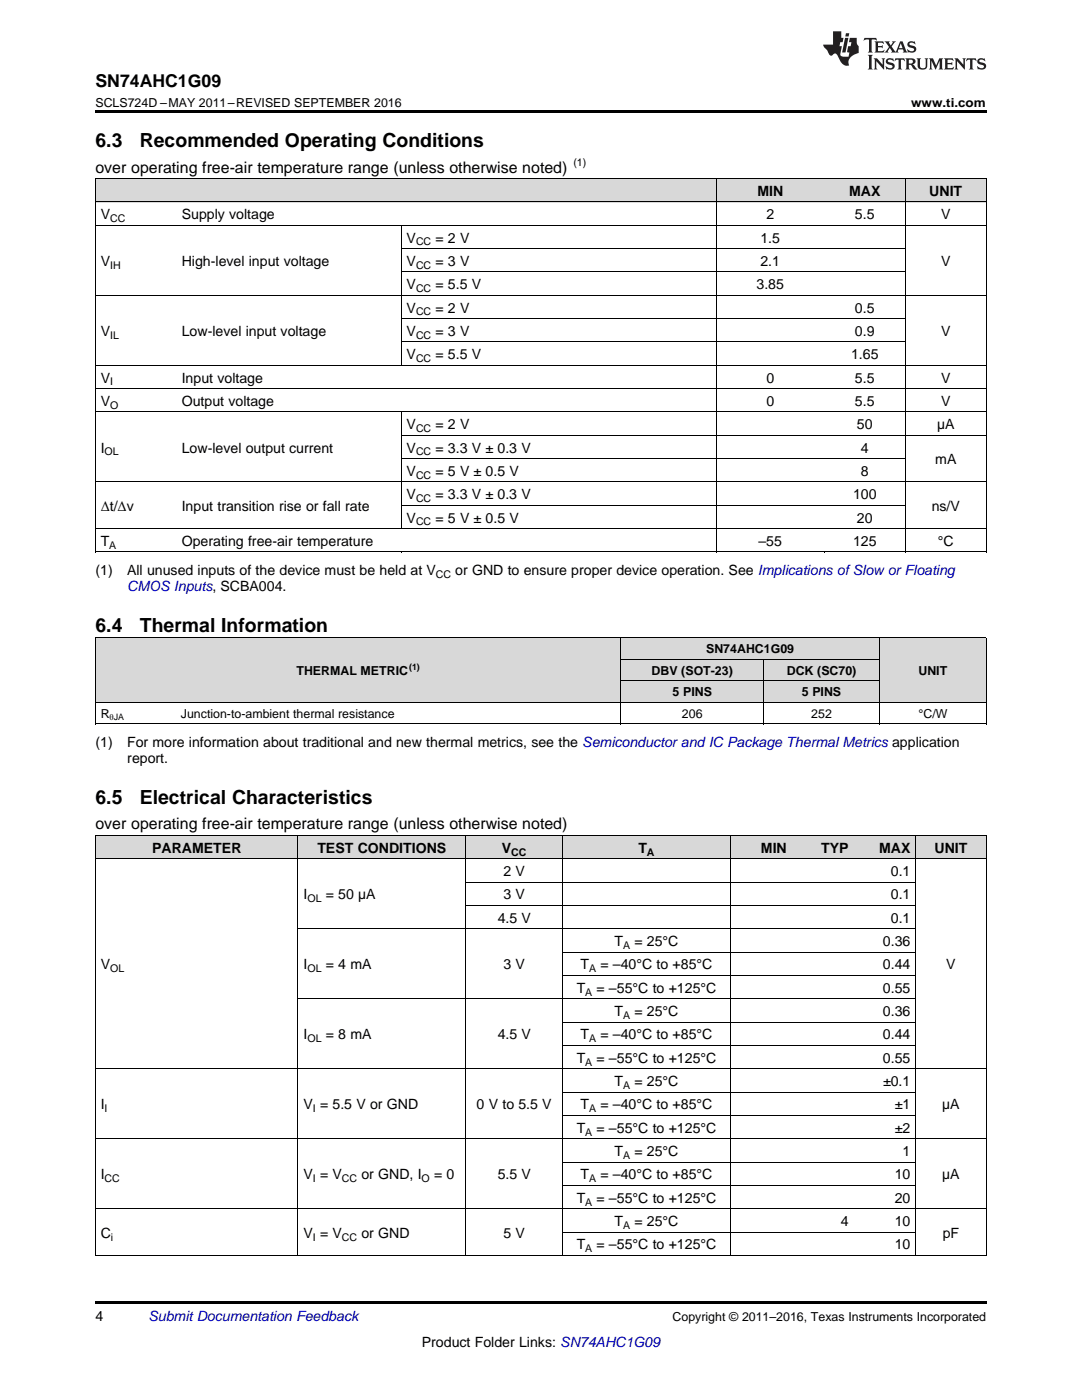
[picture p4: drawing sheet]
<svg xmlns="http://www.w3.org/2000/svg" width="216mm" height="279mm" viewBox="0 0 216 279" stroke-linecap="round" stroke-linejoin="round" font-family="sans-serif">
<defs><g id="words">
<g font-size="3.9">
<text x="19" y="29.3">6.3</text>
<text x="27.9" y="29.3">Recommended Operating Conditions</text>
<text x="19" y="126">6.4</text>
<text x="27.9" y="126">Thermal Information</text>
<text x="19" y="160.4">6.5</text>
<text x="27.9" y="160.4">Electrical Characteristics</text>
</g>
<text font-size="3.5" x="19" y="17.3">SN74AHC1G09</text>
<g font-size="3.2">
<text x="19" y="34.4">over operating free-air temperature range (unless otherwise noted)</text>
<text x="19" y="165.5">over operating free-air temperature range (unless otherwise noted)</text>
</g>
<g font-size="2.8">
<text x="151.1" y="39.1">MIN</text>
<text x="169.4" y="39.1">MAX</text>
<text x="185.4" y="39.1">UNIT</text>
<text x="20.1" y="43.7">V</text>
<text x="36.3" y="43.7">Supply voltage</text>
<text x="152.9" y="43.7">2</text>
<text x="170.6" y="43.7">5.5</text>
<text x="187.8" y="43.7">V</text>
<text x="20.1" y="53.1">V</text>
<text x="36.3" y="53.1">High-level input voltage</text>
<text x="81.1" y="48.4">V</text>
<text x="81.1" y="53.1">V</text>
<text x="86.9" y="48.4">= 2 V</text>
<text x="86.9" y="53.1">= 3 V</text>
<text x="151.7" y="48.4">1.5</text>
<text x="151.7" y="53.1">2.1</text>
<text x="187.8" y="53.1">V</text>
<text x="81.1" y="57.7">V</text>
<text x="86.9" y="57.7">= 5.5 V</text>
<text x="151" y="57.7">3.85</text>
<text x="81.1" y="62.4">V</text>
<text x="86.9" y="62.4">= 2 V</text>
<text x="170.6" y="62.4">0.5</text>
<text x="20.1" y="67">V</text>
<text x="36.3" y="67">Low-level input voltage</text>
<text x="81.1" y="67">V</text>
<text x="81.1" y="71.7">V</text>
<text x="86.9" y="67">= 3 V</text>
<text x="86.9" y="71.7">= 5.5 V</text>
<text x="169.8" y="71.7">1.65</text>
<text x="170.6" y="67">0.9</text>
<text x="187.8" y="67">V</text>
<text x="20.1" y="76.3">V</text>
<text x="36.3" y="76.3">Input voltage</text>
<text x="152.9" y="76.3">0</text>
<text x="170.6" y="76.3">5.5</text>
<text x="187.8" y="76.3">V</text>
<text x="20.1" y="81">V</text>
<text x="36.3" y="81">Output voltage</text>
<text x="152.9" y="81">0</text>
<text x="170.6" y="81">5.5</text>
<text x="187.8" y="81">V</text>
<text x="81.1" y="85.7">V</text>
<text x="86.9" y="85.7">= 2 V</text>
<text x="171" y="85.7">50</text>
<text x="187" y="85.7">µA</text>
<text x="20.1" y="90.3">I</text>
<text x="36.3" y="90.3">Low-level output current</text>
<text x="81.1" y="90.3">V</text>
<text x="81.1" y="95">V</text>
<text x="86.9" y="90.3">= 3.3 V ± 0.3 V</text>
<text x="86.9" y="95">= 5 V ± 0.5 V</text>
<text x="171.8" y="90.3">4</text>
<text x="171.8" y="95">8</text>
<text x="186.6" y="92.6">mA</text>
<text x="20.1" y="102">Δt/Δv</text>
<text x="36.3" y="102">Input transition rise or fall rate</text>
<text x="81.1" y="99.6">V</text>
<text x="86.9" y="99.6">= 3.3 V ± 0.3 V</text>
<text x="170.2" y="99.6">100</text>
<text x="185.9" y="102">ns/V</text>
<text x="81.1" y="104.3">V</text>
<text x="86.9" y="104.3">= 5 V ± 0.5 V</text>
<text x="171" y="104.3">20</text>
<text x="20.1" y="108.9">T</text>
<text x="36.3" y="108.9">Operating free-air temperature</text>
<text x="151.3" y="108.9">–55</text>
<text x="170.2" y="108.9">125</text>
<text x="187.1" y="108.9">°C</text>
<text x="19" y="114.8">(1)</text>
<text x="25.4" y="114.8">All unused inputs of the device must be held at V</text>
<text x="90.8" y="114.8">or GND to ensure proper device operation. See Implications ofSlow or Floating</text>
<text x="19" y="149.1">(1)</text>
<text x="25.4" y="149.1">For more information about traditional and new thermal metrics, see the Semiconductor and IC Package Thermal Metrics application</text>
<text x="25.4" y="152.3">report.</text>
<text x="30.3" y="170.2">PARAMETER</text>
<text x="63.3" y="170.2">TEST CONDITIONS</text>
<text x="100.2" y="170.2">V</text>
<text x="127.4" y="170.2">T</text>
<text x="151.8" y="170.2">MIN</text>
<text x="163.9" y="170.2">TYP</text>
<text x="175.4" y="170.2">MAX</text>
<text x="186.5" y="170.2">UNIT</text>
<text x="60.6" y="179.5">I</text>
<text x="65" y="179.5">= 50 µA</text>
<text x="100.5" y="174.8">2 V</text>
<text x="100.5" y="179.5">3 V</text>
<text x="177.8" y="174.8">0.1</text>
<text x="177.8" y="179.5">0.1</text>
<text x="99.3" y="184.1">4.5 V</text>
<text x="177.8" y="184.1">0.1</text>
<text x="122.6" y="188.8">T</text>
<text x="126.6" y="188.8">= 25°C</text>
<text x="176.2" y="188.8">0.36</text>
<text x="20.1" y="193.5">V</text>
<text x="60.6" y="193.5">I</text>
<text x="65" y="193.5">= 4 mA</text>
<text x="100.5" y="193.5">3 V</text>
<text x="115.9" y="193.5">T</text>
<text x="119.8" y="193.5">= –40°C to +85°C</text>
<text x="176.2" y="193.5">0.44</text>
<text x="188.8" y="193.5">V</text>
<text x="115.1" y="198.1">T</text>
<text x="119" y="198.1">= –55°C to +125°C</text>
<text x="122.6" y="202.8">T</text>
<text x="126.6" y="202.8">= 25°C</text>
<text x="176.2" y="198.1">0.55</text>
<text x="176.2" y="202.8">0.36</text>
<text x="60.6" y="207.4">I</text>
<text x="65" y="207.4">= 8 mA</text>
<text x="99.3" y="207.4">4.5 V</text>
<text x="115.9" y="207.4">T</text>
<text x="119.8" y="207.4">= –40°C to +85°C</text>
<text x="176.2" y="207.4">0.44</text>
<text x="115.1" y="212.1">T</text>
<text x="119" y="212.1">= –55°C to +125°C</text>
<text x="176.2" y="212.1">0.55</text>
<text x="20.1" y="221.4">I</text>
<text x="60.6" y="221.4">V = 5.5 V or GND</text>
<text x="95.1" y="221.4">0 V to 5.5 V</text>
<text x="115.9" y="221.4">T</text>
<text x="119.8" y="221.4">= –40°C to +85°C</text>
<text x="122.6" y="216.7">T</text>
<text x="126.6" y="216.7">= 25°C</text>
<text x="176.2" y="216.7">±0.1</text>
<text x="178.5" y="221.4">±1</text>
<text x="188" y="221.4">µA</text>
<text x="115.1" y="226.1">T</text>
<text x="119" y="226.1">= –55°C to +125°C</text>
<text x="178.5" y="226.1">±2</text>
<text x="122.6" y="230.7">T</text>
<text x="126.6" y="230.7">= 25°C</text>
<text x="180.1" y="230.7">1</text>
<text x="20.1" y="235.4">I</text>
<text x="60.6" y="235.4">V = V</text>
<text x="72.1" y="235.4">or GND, I</text>
<text x="86.6" y="235.4">= 0</text>
<text x="99.3" y="235.4">5.5 V</text>
<text x="115.9" y="235.4">T</text>
<text x="119.8" y="235.4">= –40°C to +85°C</text>
<text x="178.5" y="235.4">10</text>
<text x="188" y="235.4">µA</text>
<text x="115.1" y="240">T</text>
<text x="119" y="240">= –55°C to +125°C</text>
<text x="122.6" y="244.7">T</text>
<text x="126.6" y="244.7">= 25°C</text>
<text x="167.8" y="244.7">4</text>
<text x="178.5" y="240">20</text>
<text x="178.5" y="244.7">10</text>
<text x="20.1" y="247">C</text>
<text x="60.6" y="247">V = V</text>
<text x="72.1" y="247">or GND</text>
<text x="100.5" y="247">5 V</text>
<text x="115.1" y="249.3">T</text>
<text x="119" y="249.3">= –55°C to +125°C</text>
<text x="178.5" y="249.3">10</text>
<text x="188.1" y="247">pF</text>
<text x="19" y="263.6">4</text>
<text x="84.2" y="268.9">Product Folder Links: SN74AHC1G09</text>
</g>
<g font-size="2.8" fill="#0000c8">
<text x="25.4" y="118">CMOS Inputs, SCBA004.</text>
<text x="29.6" y="263.6">Submit Documentation Feedback</text>
</g>
<g font-size="2.5">
<text x="19" y="21.4">SCLS724D –MAY 2011–REVISED SEPTEMBER 2016</text>
<text x="181.8" y="21.4">www.ti.com</text>
<text x="140.9" y="130.4">SN74AHC1G09</text>
<text x="59.2" y="134.7">THERMAL METRIC</text>
<text x="130" y="134.7">DBV (SOT-23)</text>
<text x="157" y="134.7">DCK (SC70)</text>
<text x="183.3" y="134.7">UNIT</text>
<text x="20.1" y="143.3">R</text>
<text x="36.1" y="143.3">Junction-to-ambient thermal resistance</text>
<text x="134.2" y="139">5 PINS</text>
<text x="136.1" y="143.3">206</text>
<text x="160" y="139">5 PINS</text>
<text x="161.9" y="143.3">252</text>
<text x="183.3" y="143.3">°C/W</text>
<text x="134.2" y="263.6">Copyright © 2011–2016, Texas Instruments Incorporated</text>
</g>
<g font-size="2.1">
<text x="114.4" y="33.2">(1)</text>
<text x="22" y="44.3">CC</text>
<text x="22" y="53.6">IH</text>
<text x="83" y="49">CC</text>
<text x="83" y="53.6">CC</text>
<text x="83" y="58.3">CC</text>
<text x="83" y="62.9">CC</text>
<text x="22" y="67.6">IL</text>
<text x="83" y="67.6">CC</text>
<text x="22" y="76.9">I</text>
<text x="83" y="72.2">CC</text>
<text x="22" y="81.6">O</text>
<text x="83" y="86.2">CC</text>
<text x="20.9" y="90.9">OL</text>
<text x="83" y="90.9">CC</text>
<text x="83" y="95.5">CC</text>
<text x="83" y="100.2">CC</text>
<text x="83" y="104.8">CC</text>
<text x="21.8" y="109.5">A</text>
<text x="87" y="115.4">CC</text>
<text x="102" y="170.7">CC</text>
<text x="129.1" y="170.7">A</text>
<text x="61.3" y="180.1">OL</text>
<text x="124.3" y="189.4">A</text>
<text x="22" y="194">OL</text>
<text x="61.3" y="194">OL</text>
<text x="117.5" y="194">A</text>
<text x="116.8" y="198.7">A</text>
<text x="124.3" y="203.3">A</text>
<text x="61.3" y="208">OL</text>
<text x="117.5" y="208">A</text>
<text x="116.8" y="212.7">A</text>
<text x="20.9" y="222">I</text>
<text x="62.4" y="222">I</text>
<text x="117.5" y="222">A</text>
<text x="124.3" y="217.3">A</text>
<text x="116.8" y="226.6">A</text>
<text x="124.3" y="231.3">A</text>
<text x="20.9" y="235.9">CC</text>
<text x="62.4" y="235.9">I</text>
<text x="68.2" y="235.9">CC</text>
<text x="84.1" y="235.9">O</text>
<text x="117.5" y="235.9">A</text>
<text x="116.8" y="240.6">A</text>
<text x="124.3" y="245.3">A</text>
<text x="22.1" y="247.6">i</text>
<text x="62.4" y="247.6">I</text>
<text x="68.2" y="247.6">CC</text>
<text x="116.8" y="249.9">A</text>
</g>
<g font-size="1.8">
<text x="81.6" y="133.7">(1)</text>
<text x="21.9" y="143.8">θJA</text>
</g>
</g></defs>
<g fill="#d8d8d8">
<path d="M19 166.8h15.9v4.6h-15.9z"/>
<path d="M34.9 166.8h24.6v4.6h-24.6z"/>
<path d="M59.5 166.8h31.7v4.6h-31.7z"/>
<path d="M91.2 166.8h1.8v4.6h-1.8z"/>
<path d="M93 166.8h19.3v4.6h-19.3z"/>
<path d="M112.3 166.8h33.5v4.6h-33.5z"/>
<path d="M145.8 166.8h12.3v4.6h-12.3z"/>
<path d="M158.1 166.8h12.3v4.6h-12.3z"/>
<path d="M170.4 166.8h12.3v4.6h-12.3z"/>
<path d="M182.7 166.8h14.1v4.6h-14.1z"/>
<path d="M19 127.3h16v12.9h-16z"/>
<path d="M35 127.3h88.9v12.9h-88.9z"/>
<path d="M175.5 127.3h21.3v12.9h-21.3z"/>
<path d="M123.9 135.9h28.5v4.3h-28.5z"/>
<path d="M152.4 135.9h23.1v4.3h-23.1z"/>
<path d="M123.9 131.6h28.5v4.3h-28.5z"/>
<path d="M152.4 131.6h23.1v4.3h-23.1z"/>
<path d="M123.9 127.3h28.5v4.3h-28.5z"/>
<path d="M152.4 127.3h23.1v4.3h-23.1z"/>
<path d="M19 35.7h16.2v4.7h-16.2z"/>
<path d="M35.2 35.7h44.9v4.7h-44.9z"/>
<path d="M80.1 35.7h62.8v4.7h-62.8z"/>
<path d="M142.9 35.7h21.6v4.7h-21.6z"/>
<path d="M164.5 35.7h16.2v4.7h-16.2z"/>
<path d="M180.7 35.7h16.1v4.7h-16.1z"/>
</g>
<g fill="#000">
<path d="M19 22h177.8v.5h-177.8zM19 110.2h.2zM80 110.2h.1zM142.8 110.2h.1zM164.4 110.2h.1zM180.6 110.2h.1zM196.7 110.2h.1zM19 144.5h.2zM123.8 144.5h.1zM152.3 144.5h.1zM175.4 144.5h.1zM196.7 144.5h.1z"/>
<path d="M19 250.6h.2zM59.4 250.6h.1zM91.1 250.6h.1zM92.9 250.6h.1zM112.2 250.6h.1zM145.7 250.6h.1zM158 250.6h.1zM170.3 250.6h.1zM182.6 250.6h.1zM196.7 250.6h.1zM19 259.7h177.8v.5h-177.8z"/>
</g>
<g fill="none" stroke="#000" stroke-width=".2">
<path d="M19 35.6h177.8M19.1 35.7v74.5M142.9 35.7v74.5M180.6 35.7v74.5M196.8 35.7v74.5M19 58.9h177.8M19 45h177.8M19 40.3h177.8M80 45v28M80.1 54.3h100.6M80.1 49.6h100.6M19 77.6h177.8"/>
<path d="M19 72.9h177.8M80.1 68.2h100.6M80.1 63.6h100.6M19 96.2h177.8M19 82.2h177.8M80 82.2v23.4M80.1 91.5h100.6M80.1 86.9h116.7M19 110.2h177.8M19 105.5h177.8M80.1 100.8h100.6M19 127.3h177.8"/>
<path d="M19.1 127.3v17.2M123.9 127.3v17.2M123.9 135.9h51.6M123.9 131.6h51.6M152.3 131.6v12.9M175.5 127.3v17.2M196.8 127.3v17.2M19 144.5h177.8M19 140.2h177.8M19 171.4h177.8M19 166.7h177.8M19.1 166.8v83.8"/>
<path d="M59.5 166.8v83.8M92.9 166.8v83.8M93 176.1h89.7M112.3 166.8v83.8M145.7 166.8v83.8M182.7 166.8v83.8M196.8 166.8v83.8M59.5 199.3h123.2M59.5 185.4h123.2M93 180.7h89.7M112.3 194.7h70.4M112.3 190h70.4"/>
<path d="M19 213.3h177.8M112.3 218h70.4M112.3 208.7h70.4M112.3 204h70.4M19 227.3h177.8M112.3 236.6h70.4M112.3 231.9h70.4M112.3 222.6h70.4M19 250.6h177.8M19 241.2h177.8M112.3 245.9h70.4"/>
</g>
<g fill="#231f20">
<path d="M172.5 7.6l-.1 .5 .4-.2h.6v.1v2.1l-.2 .4h.9l-.2-.4v-2.1l.1-.1h.5l.5 .2-.2-.5zM174.5 8.3l.2 .3v1.5l-.2 .4h1.8l.2-.6a1.04 1.04 0 0 1-1.3 .2v-.7h.6l.3 .2v-.6l-.3 .2h-.6v-.6l.8-.1 .4 .3-.2-.5zM176.5 8.3l.9 1.1-.9 1.1h.8l-.2-.2 .4-.7 .5 .7-.2 .2h1.5l-.2-.2 .2-.4h.9l.1 .4-.2 .2h1l-.3-.3-.7-1.9h-.5l-.9 2-.8-1 .9-1h-.8l.1 .3-.4 .5-.3-.6 .1-.2zM179.7 8.6l.4 1h-.7zM181.3 8.4a.63 .63 0 0 0-.2 .7 .63 .63 0 0 0 .6 .4l.6 .2 .1 .2a.75 .75 0 0 1-.7 .4 .75 .75 0 0 1-.6-.5l.1 .7 .1-.1a1.11 1.11 0 0 0 1.5-.6 1.13 1.13 0 0 0-1.2-.8l-.1-.4a1.04 1.04 0 0 1 1.2 .2l-.2-.5-.2 .1-.4-.2zM173.2 10.9l.2 .4v2.2l-.2 .4h1l-.3-.4v-2.2l.3-.4zM174.3 11.6l.3 .4v1.5l-.3 .4h.8l-.2-.4v-1.3l1.5 1.7v-1.9l.2-.4h-.7l.2 .4v.9l-1.1-1.3zM177 11.8a.62 .62 0 0 0-.2 .7 .62 .62 0 0 0 .6 .4l.6 .1 .1 .3a.76 .76 0 0 1-.7 .3 .76 .76 0 0 1-.7-.4l.2 .7 .1-.1a1.11 1.11 0 0 0 1.5-.6 1.13 1.13 0 0 0-1.2-.8l-.1-.4a1.04 1.04 0 0 1 1.2 .2l-.2-.6-.2 .1-.5-.1zM178.7 11.6l-.2 .6a.61 .61 0 0 1 .8-.3v1.6l-.2 .4h.9l-.2-.4v-1.6a.63 .63 0 0 1 .7 .3l-.1-.6zM180.6 11.6l.3 .4v1.5l-.3 .4h1l-.2-.2-.1-.8 .6 .2a.76 .76 0 0 0 1.2 .7l-1-1a.58 .58 0 0 0 .6-.5 .58 .58 0 0 0-.5-.6zM181.4 11.9h.1a.45 .45 0 0 1 .5 .1 .45 .45 0 0 1 .1 .5l-.8 .2zM182.9 11.6l.2 .2a2.17 2.17 0 0 0 .3 1.9 .99 .99 0 0 0 1.6-.6v-1.1l.2-.4h-.7l.2 .2a1.92 1.92 0 0 1-.2 1.8 .6 .6 0 0 1-.9-.5v-1.1l.2-.4zM185.4 11.6l.2 .4v1.5l-.2 .4h.7l-.2-.4v-1.4l.8 1.8 .8-1.8v1.4l-.2 .4h.9l-.2-.4v-1.5l.2-.4h-.8l-.6 1.5-.6-1.5zM188.4 11.6l.2 .4v1.5l-.2 .4h1.8l.1-.6a1.04 1.04 0 0 1-1.2 .1v-.6h.5l.4 .2v-.6l-.4 .2h-.5v-.7h.8l.3 .3-.1-.6zM190.5 11.6l.2 .4v1.5l-.2 .4h.7l-.2-.4v-1.3l1.5 1.7v-1.9l.2-.4h-.7l.2 .4v.9l-1.1-1.3zM192.9 11.6l-.1 .6a.61 .61 0 0 1 .7-.3l.1 1.6-.3 .4h1l-.3-.4 .1-1.6a.63 .63 0 0 1 .7 .3l-.1-.6zM195.2 11.8a.62 .62 0 0 0-.2 .7 .62 .62 0 0 0 .6 .4l.6 .1 .1 .3a.76 .76 0 0 1-.7 .3 .76 .76 0 0 1-.6-.4l.1 .7 .1-.1a1.11 1.11 0 0 0 1.6-.6 1.13 1.13 0 0 0-1.3-.8l-.1-.4a1.04 1.04 0 0 1 1.2 .2l-.1-.6-.2 .1-.5-.1z"/>
<path d="M166.2 6.3v2.6h-1.9v.4l.8 .9a.91 .91 0 0 0 1 .8 .56 .56 0 0 1 .5-.3 .56 .56 0 0 1 .5 .3l.4 .8a1.53 1.53 0 0 0 1.9 1.2 1.54 1.54 0 0 1 1-2.1l.9-.3v-1.4a1.52 1.52 0 0 1-.4-1.6h-1.3l-.2 .8h.5l-.2 .8h-.5l-.1 1v.2l.4 .1-.2 .8a1.93 1.93 0 0 1-1.6-.3l.3-1.8h-.5l.2-.8h.4l.2-.8h-.4v-1.3zM168.6 7.6l-.6 2.9h.7l.6-2.9zM168.8 6.6l-.1 .7h.6l.2-.7z"/>
</g>
<use href="#words"/>
</svg>
